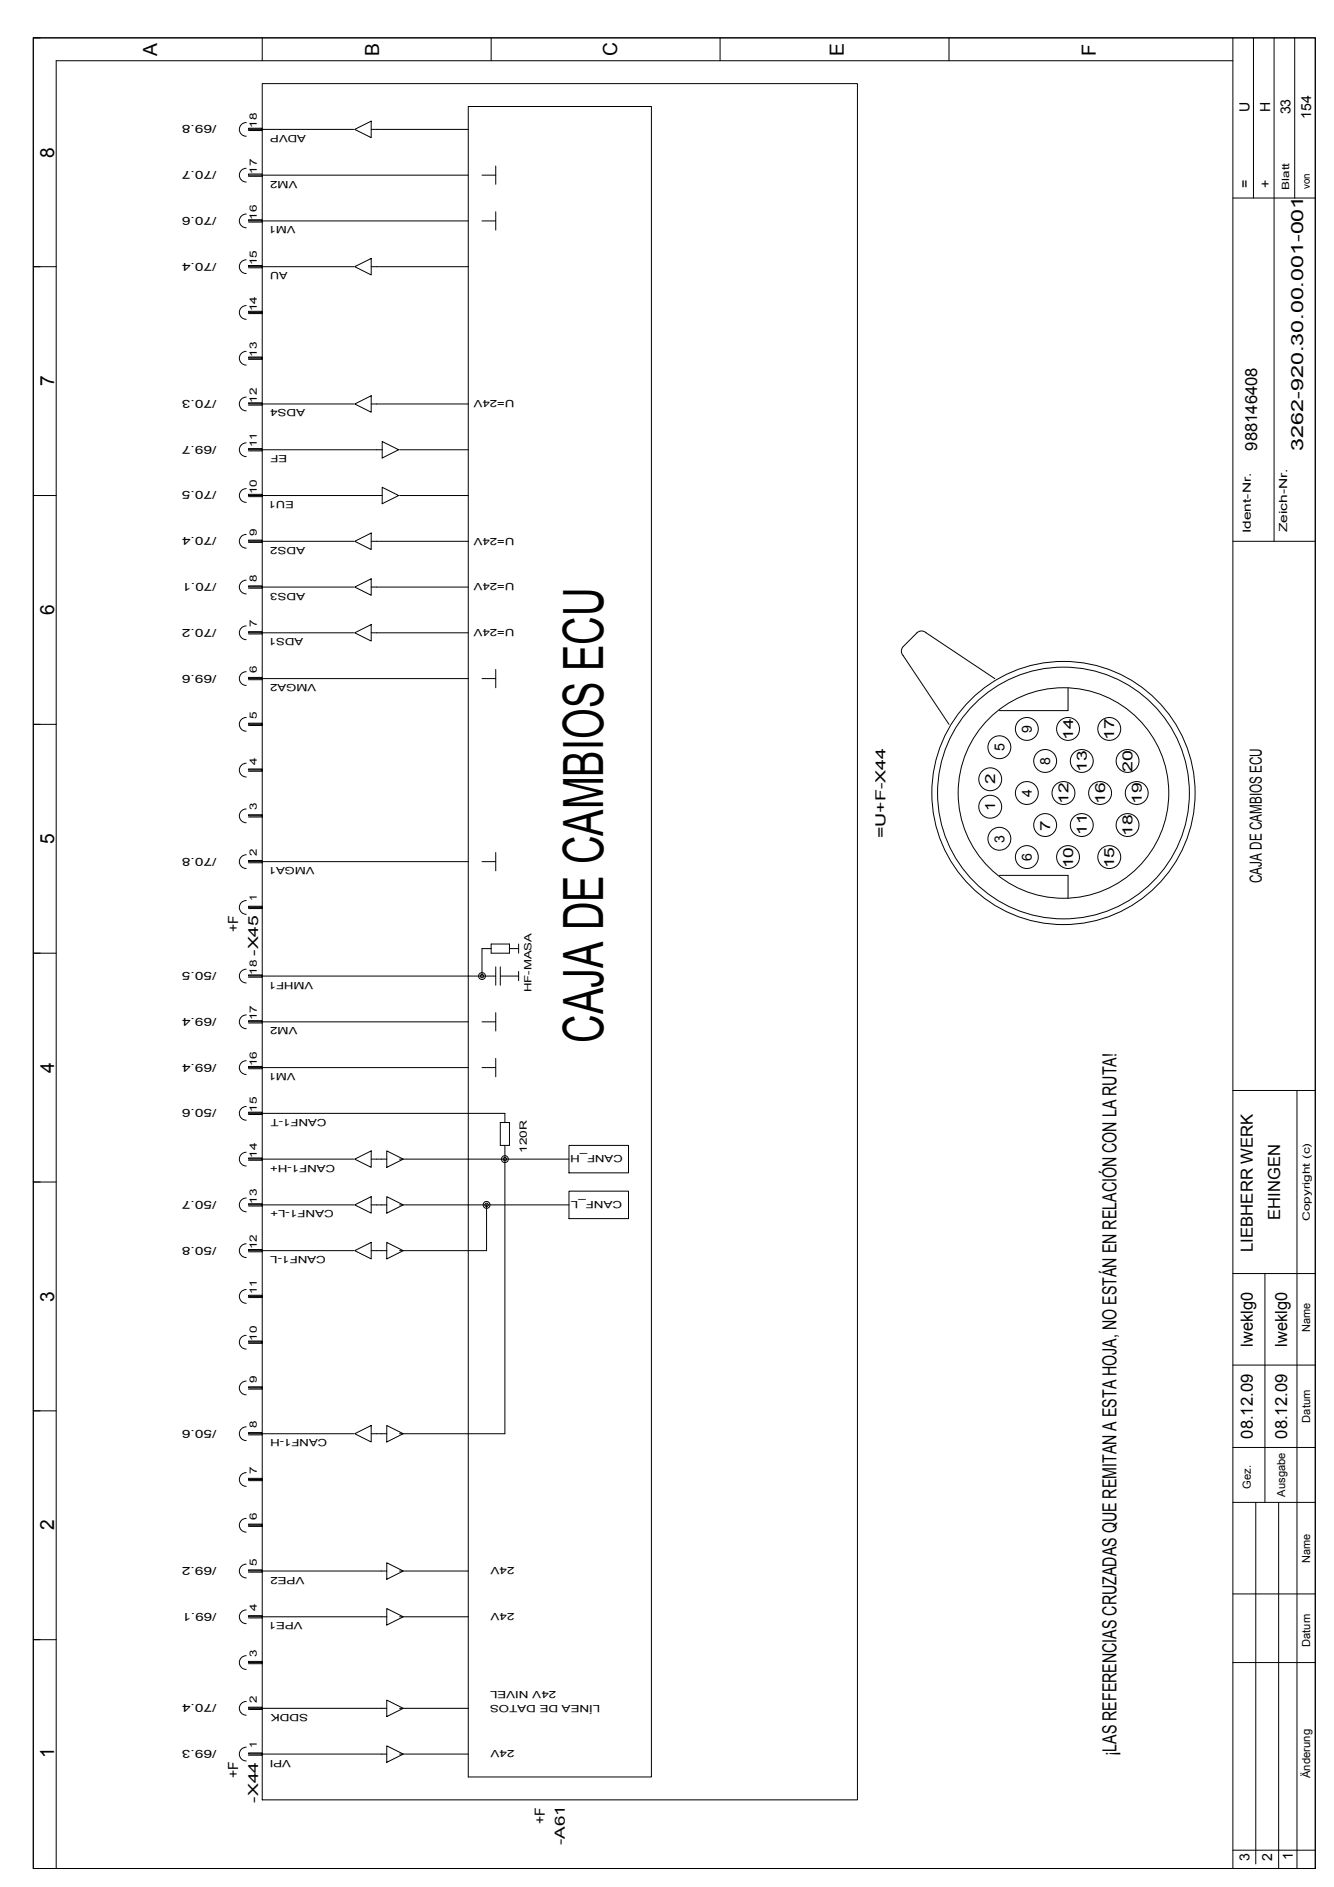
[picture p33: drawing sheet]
<svg xmlns="http://www.w3.org/2000/svg" width="210mm" height="297mm" viewBox="0 0 210 297" stroke-linecap="round" stroke-linejoin="round" font-family="sans-serif">
<defs><g id="words">
<text font-size="8.7" x="94.9" y="164.1" transform="rotate(-90 94.9 164.1)">CAJA DE CAMBIOS ECU</text>
<g font-size="3.1">
<text x="24.7" y="8.7" transform="rotate(-90 24.7 8.7)">A</text>
<text x="59.7" y="8.8" transform="rotate(-90 59.7 8.8)">B</text>
<text x="97.1" y="8.9" transform="rotate(-90 97.1 8.9)">C</text>
<text x="132.8" y="8.8" transform="rotate(-90 132.8 8.8)">E</text>
<text x="172.4" y="8.7" transform="rotate(-90 172.4 8.7)">F</text>
<text x="8.5" y="24.8" transform="rotate(-90 8.5 24.8)">8</text>
<text x="8.5" y="60.8" transform="rotate(-90 8.5 60.8)">7</text>
<text x="8.5" y="96.8" transform="rotate(-90 8.5 96.8)">6</text>
<text x="8.5" y="132.9" transform="rotate(-90 8.5 132.9)">5</text>
<text x="8.5" y="168.9" transform="rotate(-90 8.5 168.9)">4</text>
<text x="8.5" y="204.9" transform="rotate(-90 8.5 204.9)">3</text>
<text x="8.5" y="240.9" transform="rotate(-90 8.5 240.9)">2</text>
<text x="8.5" y="276.8" transform="rotate(-90 8.5 276.8)">1</text>
<text x="175.7" y="276.5" transform="rotate(-90 175.7 276.5)">¡LAS REFERENCIAS CRUZADAS QUE REMITAN A ESTA HOJA, NO ESTÁN EN RELACIÓN CON LA RUTA!</text>
</g>
<g font-size="2.6">
<text x="197.8" y="70.9" transform="rotate(-90 197.8 70.9)">988146408</text>
<text x="205" y="70.9" transform="rotate(-90 205 70.9)">3262-920.30.00.001-001</text>
<text x="198.6" y="139" transform="rotate(-90 198.6 139)">CAJA DE CAMBIOS ECU</text>
<text x="201.4" y="192" transform="rotate(-90 201.4 192)">EHINGEN</text>
<text x="197.1" y="197.1" transform="rotate(-90 197.1 197.1)">LIEBHERR WERK</text>
<text x="197.1" y="212" transform="rotate(-90 197.1 212)">lweklg0</text>
<text x="202.5" y="212" transform="rotate(-90 202.5 212)">lweklg0</text>
<text x="197.1" y="226.5" transform="rotate(-90 197.1 226.5)">08.12.09</text>
<text x="202.5" y="226.5" transform="rotate(-90 202.5 226.5)">08.12.09</text>
</g>
<g font-size="2.2">
<text x="196.6" y="17.6" transform="rotate(-90 196.6 17.6)">U</text>
<text x="199.8" y="17.6" transform="rotate(-90 199.8 17.6)">H</text>
<text x="203.1" y="18" transform="rotate(-90 203.1 18)">33</text>
<text x="206.3" y="18.7" transform="rotate(-90 206.3 18.7)">154</text>
<text x="196.6" y="29.6" transform="rotate(-90 196.6 29.6)">=</text>
<text x="199.8" y="29.6" transform="rotate(-90 199.8 29.6)">+</text>
<text x="158" y="118.2" transform="rotate(-90 158 118.2)">5</text>
<text x="162.4" y="115.4" transform="rotate(-90 162.4 115.4)">9</text>
<text x="168.9" y="116.5" transform="rotate(-90 168.9 116.5)">14</text>
<text x="175.3" y="116.5" transform="rotate(-90 175.3 116.5)">17</text>
<text x="156.6" y="123.5" transform="rotate(-90 156.6 123.5)">2</text>
<text x="162.4" y="125.4" transform="rotate(-90 162.4 125.4)">4</text>
<text x="165.3" y="120.4" transform="rotate(-90 165.3 120.4)">8</text>
<text x="171" y="121.5" transform="rotate(-90 171 121.5)">13</text>
<text x="178.2" y="121.5" transform="rotate(-90 178.2 121.5)">20</text>
<text x="139.3" y="131.9" transform="rotate(-90 139.3 131.9)">=U+F-X44</text>
<text x="156.6" y="127.6" transform="rotate(-90 156.6 127.6)">1</text>
<text x="165.3" y="130.7" transform="rotate(-90 165.3 130.7)">7</text>
<text x="168.1" y="126.5" transform="rotate(-90 168.1 126.5)">12</text>
<text x="171" y="131.4" transform="rotate(-90 171 131.4)">11</text>
<text x="173.9" y="126.6" transform="rotate(-90 173.9 126.6)">16</text>
<text x="178.2" y="131.6" transform="rotate(-90 178.2 131.6)">18</text>
<text x="179.7" y="126.6" transform="rotate(-90 179.7 126.6)">19</text>
<text x="158" y="132.7" transform="rotate(-90 158 132.7)">3</text>
<text x="162.4" y="135.5" transform="rotate(-90 162.4 135.5)">6</text>
<text x="168.9" y="136.7" transform="rotate(-90 168.9 136.7)">10</text>
<text x="175.3" y="136.7" transform="rotate(-90 175.3 136.7)">15</text>
<text x="37.5" y="146.7" transform="rotate(-90 37.5 146.7)">+F</text>
<text x="40.6" y="150.5" transform="rotate(-90 40.6 150.5)">-X45</text>
<text x="37.5" y="280" transform="rotate(-90 37.5 280)">+F</text>
<text x="40.6" y="283.7" transform="rotate(-90 40.6 283.7)">-X44</text>
<text x="85.7" y="287.2" transform="rotate(-90 85.7 287.2)">+F</text>
<text x="88.9" y="290.4" transform="rotate(-90 88.9 290.4)">-A61</text>
<text x="196.6" y="292.9" transform="rotate(-90 196.6 292.9)">3</text>
<text x="200.2" y="292.9" transform="rotate(-90 200.2 292.9)">2</text>
<text x="203.4" y="292.8" transform="rotate(-90 203.4 292.8)">1</text>
</g>
<g font-size="1.7">
<text x="34.1" y="19.7" transform="rotate(-180 34.1 19.7)">/69.8</text>
<text x="34.1" y="26.9" transform="rotate(-180 34.1 26.9)">/70.7</text>
<text x="34.1" y="34.1" transform="rotate(-180 34.1 34.1)">/70.6</text>
<text x="34.1" y="41.3" transform="rotate(-180 34.1 41.3)">/70.4</text>
<text x="34.1" y="63" transform="rotate(-180 34.1 63)">/70.3</text>
<text x="34.1" y="70.2" transform="rotate(-180 34.1 70.2)">/69.7</text>
<text x="34.1" y="77.4" transform="rotate(-180 34.1 77.4)">/70.5</text>
<text x="196.8" y="83.9" transform="rotate(-90 196.8 83.9)">Ident-Nr.</text>
<text x="202.6" y="83.8" transform="rotate(-90 202.6 83.8)">Zeich-Nr.</text>
<text x="34.1" y="84.6" transform="rotate(-180 34.1 84.6)">/70.4</text>
<text x="34.1" y="91.8" transform="rotate(-180 34.1 91.8)">/70.1</text>
<text x="34.1" y="99" transform="rotate(-180 34.1 99)">/70.2</text>
<text x="34.1" y="106.2" transform="rotate(-180 34.1 106.2)">/69.6</text>
<text x="34.1" y="135" transform="rotate(-180 34.1 135)">/70.8</text>
<text x="34.1" y="153" transform="rotate(-180 34.1 153)">/50.5</text>
<text x="34.1" y="160.2" transform="rotate(-180 34.1 160.2)">/69.4</text>
<text x="34.1" y="167.4" transform="rotate(-180 34.1 167.4)">/69.4</text>
<text x="34.1" y="174.6" transform="rotate(-180 34.1 174.6)">/50.6</text>
<text x="34.1" y="189" transform="rotate(-180 34.1 189)">/50.7</text>
<text x="34.1" y="196.2" transform="rotate(-180 34.1 196.2)">/50.8</text>
<text x="206.2" y="209.6" transform="rotate(-90 206.2 209.6)">Name</text>
<text x="34.1" y="225" transform="rotate(-180 34.1 225)">/50.6</text>
<text x="206.2" y="223.9" transform="rotate(-90 206.2 223.9)">Datum</text>
<text x="196.8" y="234.3" transform="rotate(-90 196.8 234.3)">Gez.</text>
<text x="202.2" y="235.6" transform="rotate(-90 202.2 235.6)">Ausgabe</text>
<text x="34.1" y="246.7" transform="rotate(-180 34.1 246.7)">/69.2</text>
<text x="206.2" y="246" transform="rotate(-90 206.2 246)">Name</text>
<text x="34.1" y="253.9" transform="rotate(-180 34.1 253.9)">/69.1</text>
<text x="206.2" y="259.2" transform="rotate(-90 206.2 259.2)">Datum</text>
<text x="34.1" y="268.3" transform="rotate(-180 34.1 268.3)">/70.4</text>
<text x="34.1" y="275.5" transform="rotate(-180 34.1 275.5)">/69.3</text>
<text x="206.2" y="279.9" transform="rotate(-90 206.2 279.9)">Änderung</text>
</g>
<g font-size="1.6">
<text x="40.4" y="20.1" transform="rotate(-90 40.4 20.1)">18</text>
<text x="48.1" y="21.2" transform="rotate(-180 48.1 21.2)">ADVP</text>
<text x="40.4" y="27.4" transform="rotate(-90 40.4 27.4)">17</text>
<text x="46.8" y="28.4" transform="rotate(-180 46.8 28.4)">VM2</text>
<text x="202.9" y="29.9" transform="rotate(-90 202.9 29.9)">Blatt</text>
<text x="206.1" y="29.7" transform="rotate(-90 206.1 29.7)">von</text>
<text x="40.4" y="34.6" transform="rotate(-90 40.4 34.6)">16</text>
<text x="46.5" y="35.6" transform="rotate(-180 46.5 35.6)">VM1</text>
<text x="40.4" y="41.8" transform="rotate(-90 40.4 41.8)">15</text>
<text x="45.3" y="42.8" transform="rotate(-180 45.3 42.8)">AU</text>
<text x="40.4" y="49" transform="rotate(-90 40.4 49)">14</text>
<text x="40.4" y="56.2" transform="rotate(-90 40.4 56.2)">13</text>
<text x="40.4" y="63.4" transform="rotate(-90 40.4 63.4)">12</text>
<text x="48" y="64.5" transform="rotate(-180 48 64.5)">ADS4</text>
<text x="81" y="63" transform="rotate(-180 81 63)">U=24V</text>
<text x="40.4" y="70.4" transform="rotate(-90 40.4 70.4)">11</text>
<text x="45.2" y="71.7" transform="rotate(-180 45.2 71.7)">EF</text>
<text x="40.4" y="77.8" transform="rotate(-90 40.4 77.8)">10</text>
<text x="46.2" y="78.9" transform="rotate(-180 46.2 78.9)">EU1</text>
<text x="40.4" y="84.4" transform="rotate(-90 40.4 84.4)">9</text>
<text x="48" y="86.1" transform="rotate(-180 48 86.1)">ADS2</text>
<text x="81" y="84.6" transform="rotate(-180 81 84.6)">U=24V</text>
<text x="40.4" y="91.6" transform="rotate(-90 40.4 91.6)">8</text>
<text x="48" y="93.3" transform="rotate(-180 48 93.3)">ADS3</text>
<text x="81" y="91.8" transform="rotate(-180 81 91.8)">U=24V</text>
<text x="40.4" y="98.8" transform="rotate(-90 40.4 98.8)">7</text>
<text x="47.7" y="100.5" transform="rotate(-180 47.7 100.5)">ADS1</text>
<text x="81" y="99" transform="rotate(-180 81 99)">U=24V</text>
<text x="40.4" y="106" transform="rotate(-90 40.4 106)">6</text>
<text x="49.8" y="107.7" transform="rotate(-180 49.8 107.7)">VMGA2</text>
<text x="40.4" y="113.2" transform="rotate(-90 40.4 113.2)">5</text>
<text x="40.4" y="120.4" transform="rotate(-90 40.4 120.4)">4</text>
<text x="40.4" y="127.6" transform="rotate(-90 40.4 127.6)">3</text>
<text x="40.4" y="134.8" transform="rotate(-90 40.4 134.8)">2</text>
<text x="49.5" y="136.5" transform="rotate(-180 49.5 136.5)">VMGA1</text>
<text x="40.4" y="141.9" transform="rotate(-90 40.4 141.9)">1</text>
<text x="40.4" y="153.4" transform="rotate(-90 40.4 153.4)">18</text>
<text x="49.3" y="154.5" transform="rotate(-180 49.3 154.5)">VMHF1</text>
<text x="40.4" y="160.6" transform="rotate(-90 40.4 160.6)">17</text>
<text x="46.8" y="161.7" transform="rotate(-180 46.8 161.7)">VM2</text>
<text x="83.6" y="156.2" transform="rotate(-90 83.6 156.2)">HF-MASA</text>
<text x="40.4" y="167.8" transform="rotate(-90 40.4 167.8)">16</text>
<text x="46.5" y="168.9" transform="rotate(-180 46.5 168.9)">VM1</text>
<text x="40.4" y="175" transform="rotate(-90 40.4 175)">15</text>
<text x="51.4" y="176.1" transform="rotate(-180 51.4 176.1)">CANF1-T</text>
<text x="40.4" y="182.2" transform="rotate(-90 40.4 182.2)">14</text>
<text x="52.7" y="183.3" transform="rotate(-180 52.7 183.3)">CANF1-H+</text>
<text x="82.9" y="181.5" transform="rotate(-90 82.9 181.5)">120R</text>
<text x="98" y="181.9" transform="rotate(-180 98 181.9)">CANF_H</text>
<text x="40.4" y="189.4" transform="rotate(-90 40.4 189.4)">13</text>
<text x="52.5" y="190.5" transform="rotate(-180 52.5 190.5)">CANF1-L+</text>
<text x="97.9" y="189.1" transform="rotate(-180 97.9 189.1)">CANF_L</text>
<text x="40.4" y="196.7" transform="rotate(-90 40.4 196.7)">12</text>
<text x="51.3" y="197.7" transform="rotate(-180 51.3 197.7)">CANF1-L</text>
<text x="206.1" y="192.2" transform="rotate(-90 206.1 192.2)">Copyright (c)</text>
<text x="40.4" y="203.7" transform="rotate(-90 40.4 203.7)">11</text>
<text x="40.4" y="211.1" transform="rotate(-90 40.4 211.1)">10</text>
<text x="40.4" y="217.6" transform="rotate(-90 40.4 217.6)">9</text>
<text x="40.4" y="224.8" transform="rotate(-90 40.4 224.8)">8</text>
<text x="51.5" y="226.6" transform="rotate(-180 51.5 226.6)">CANF1-H</text>
<text x="40.4" y="232" transform="rotate(-90 40.4 232)">7</text>
<text x="40.4" y="239.2" transform="rotate(-90 40.4 239.2)">6</text>
<text x="40.4" y="246.4" transform="rotate(-90 40.4 246.4)">5</text>
<text x="47.9" y="248.2" transform="rotate(-180 47.9 248.2)">VPE2</text>
<text x="80.9" y="246.7" transform="rotate(-180 80.9 246.7)">24V</text>
<text x="40.4" y="253.7" transform="rotate(-90 40.4 253.7)">4</text>
<text x="47.6" y="255.4" transform="rotate(-180 47.6 255.4)">VPE1</text>
<text x="80.9" y="253.9" transform="rotate(-180 80.9 253.9)">24V</text>
<text x="40.4" y="260.9" transform="rotate(-90 40.4 260.9)">3</text>
<text x="40.4" y="268.1" transform="rotate(-90 40.4 268.1)">2</text>
<text x="48.5" y="269.8" transform="rotate(-180 48.5 269.8)">SDDK</text>
<text x="87.5" y="266.1" transform="rotate(-180 87.5 266.1)">24V NIVEL</text>
<text x="94.4" y="268.3" transform="rotate(-180 94.4 268.3)">LÍNEA DE DATOS</text>
<text x="40.4" y="275.1" transform="rotate(-90 40.4 275.1)">1</text>
<text x="80.9" y="275.5" transform="rotate(-180 80.9 275.5)">24V</text>
<text x="45.8" y="277" transform="rotate(-180 45.8 277)">VPI</text>
</g>
</g></defs>
<g fill="none" stroke="#000" stroke-width=".16">
<path d="M5.2 6h201.8v288.1h-201.8zM5.2 6h201.8M6.3 6h-1.1v288.1h201.8M38.7 19.3a1.08 1.08 0 0 0-1 1.1 1.08 1.08 0 0 0 1 1M41.3 6v3.6M41.3 13.2h93.6v270.1h-93.6zM73.7 16.8h28.8v262.9h-28.8zM77.3 6v3.6M113.3 6v3.6M149.3 6v3.6M194 9.6h-185.2v284.5M194 6v288.1"/>
<path d="M197.2 6v25.2M200.5 6v79.2M203.7 6v25.2M207 6v288.1M38.7 33.7a1.08 1.08 0 0 0-1 1.1 1.08 1.08 0 0 0 1 1.1M38.7 26.5a1.08 1.08 0 0 0-1 1.1 1.08 1.08 0 0 0 1 1.1M55.7 20.4h-16.6v-.2h2.2v.3h-2.2M55.8 20.4l2.6-1.3v2.6zM58.4 20.4h15.3M73.7 34.8h-34.6v-.2h2.2v.4h-2.2M73.7 27.6h-34.6v-.2h2.2v.4l-2.2-.1M75.8 27.6h2.2"/>
<path d="M75.8 34.8h2.2M78 26.1v2.9M78 33.3v2.9M194 31.2h13M5.2 42h3.6M38.7 55.3a1.08 1.08 0 0 0-1 1.1 1.08 1.08 0 0 0 1 1.1M38.7 48.1a1.08 1.08 0 0 0-1 1.1 1.08 1.08 0 0 0 1 1.1M38.7 40.9a1.08 1.08 0 0 0-1 1.1 1.08 1.08 0 0 0 1 1.1M41.3 56.4h-2.2v-.2h2.2v.4h-2.2M41.3 49.2h-2.2v-.2h2.2v.4h-2.2M55.7 42h-16.6v-.2h2.2v.4h-2.2M55.8 42l2.6-1.3v2.6z"/>
<path d="M58.4 42h15.3M5.2 78h3.6M38.7 76.9a1.08 1.08 0 0 0-1 1.1 1.08 1.08 0 0 0 1 1.1M38.7 69.7a1.08 1.08 0 0 0-1 1.1 1.08 1.08 0 0 0 1 1.1M38.7 62.5a1.08 1.08 0 0 0-1 1.1 1.08 1.08 0 0 0 1 1.1M55.7 63.6h-16.6v-.2h2.2v.4h-2.2M55.8 63.6l2.6-1.3v2.6zM58.4 63.6h15.3M60.1 78h-21v-.2h2.2v.4h-2.2M60.1 70.8h-21v-.2h2.2v.4h-2.2M60.1 76.7l2.6 1.3-2.6 1.3zM60.1 69.5l2.6 1.3-2.6 1.3z"/>
<path d="M62.9 78h10.8M62.9 70.8h10.8M38.7 98.5a1.08 1.08 0 0 0-1 1.1 1.08 1.08 0 0 0 1 1.1M38.7 91.3a1.08 1.08 0 0 0-1 1.1 1.08 1.08 0 0 0 1 1.1M38.7 84.1a1.08 1.08 0 0 0-1 1.1 1.08 1.08 0 0 0 1 1.1M55.7 99.6h-16.6v-.2h2.2v.4h-2.2M55.7 92.4h-16.6v-.2h2.2v.4h-2.2M55.7 85.2h-16.6v-.2h2.2v.4h-2.2M55.8 99.6l2.6-1.3v2.6zM55.8 92.4l2.6-1.3v2.6zM55.8 85.2l2.6-1.3v2.6zM58.4 99.6h15.3"/>
<path d="M58.4 92.4h15.3M58.4 85.2h15.3M144.3 99.6a1.01 1.01 0 0 1 1.4 0l10.8 7.2M144.3 99.6l-2.2 2.2M194 85.2h13M5.2 114h3.6M38.7 112.9a1.08 1.08 0 0 0-1 1.1 1.08 1.08 0 0 0 1 1.1M38.7 105.7a1.08 1.08 0 0 0-1 1.1 1.08 1.08 0 0 0 1 1.1M41.3 114h-2.2v-.2h2.2v.4h-2.2M73.7 106.8h-34.6v-.2h2.2v.4h-2.2M75.8 106.8h2.2M78 105.4v2.9"/>
<path d="M142.1 101.8a1.02 1.02 0 0 0 0 1.4l7.2 10.8M168.1 108.3v3.6h-10.8M38.7 134.6a1.08 1.08 0 0 0-1 1 1.08 1.08 0 0 0 1 1.1M38.7 127.3a1.08 1.08 0 0 0-1 1.1 1.08 1.08 0 0 0 1 1.1M38.7 120.1a1.08 1.08 0 0 0-1 1.1 1.08 1.08 0 0 0 1 1.1M41.3 128.4h-2.2v-.2h2.2v.4h-2.2M41.3 121.2h-2.2v-.2h2.2v.4h-2.2M73.7 135.6h-34.6v-.1h2.2v.3h-2.2M75.8 135.6h2.2M78 134.2v2.9M157.3 137.8h10.8v3.6M5.2 150h3.6"/>
<path d="M38.7 159.8a1.08 1.08 0 0 0-1 1 1.08 1.08 0 0 0 1 1.1M38.7 152.6a1.08 1.08 0 0 0-1 1 1.08 1.08 0 0 0 1 1.1M38.7 141.8a1.08 1.08 0 0 0-1 1 1.08 1.08 0 0 0 1 1.1M41.3 142.8h-2.2v-.1h2.2v.3h-2.2M77.3 149.3h-1.5v4.3M77.3 148.6h2.9v1.4h-2.9zM78 152.2v2.9M78 153.6h-38.9v-.1h2.2v.3h-2.2M78 159.4v2.9M78.7 152.2v2.9M78.7 153.6h2.9M80.2 149.3h1.4"/>
<path d="M81.6 148.6v1.4M81.6 152.9v1.5M38.7 174.2a1.08 1.08 0 0 0-1 1.1 1.08 1.08 0 0 0 1 1M38.7 167a1.08 1.08 0 0 0-1 1.1 1.08 1.08 0 0 0 1 1M39.1 175.4h2.2v-.3h-2.2v.2h40.3v1.4M73.7 168.1h-34.6v-.2h2.2v.3h-2.2M73.7 160.9l-34.6-.1v-.1h2.2v.3h-2.2M75.8 168.1h2.2M75.8 160.9h2.2M78 166.6v2.9M78.7 176.7h1.5v3.6h-1.5zM194 171.7h13"/>
<path d="M204.1 171.7v122.4M5.2 186.1h3.6M38.7 195.8a1.08 1.08 0 0 0-1 1.1 1.08 1.08 0 0 0 1 1.1M38.7 188.6a1.08 1.08 0 0 0-1 1.1 1.08 1.08 0 0 0 1 1M38.7 181.4a1.08 1.08 0 0 0-1 1.1 1.08 1.08 0 0 0 1 1M55.7 196.9h-16.6v-.2h2.2v.4h-2.2M55.7 189.7h-16.6v-.2h2.2v.3h-2.2M55.7 182.5h-16.6v-.2h2.2v.3h-2.2M55.8 196.9l2.6-1.3v2.6zM55.8 182.5l2.6-1.3v2.6zM55.8 189.7l2.6-1.3v2.6zM58.4 196.9h2.5"/>
<path d="M58.4 182.5h2.5M58.4 189.7h2.5M60.9 195.6l2.6 1.3-2.6 1.3zM60.9 181.2l2.6 1.3-2.6 1.3zM60.9 188.4l2.6 1.3-2.6 1.3zM76.6 189.7v7.2h-13.7M79.4 180.3v45.4h-16.5M89.5 182.5h-26.6M89.5 189.7h-26.6M89.5 187.5h9.4v4.3h-9.4zM89.5 180.3h9.4v4.3h-9.4zM38.7 217.4a1.08 1.08 0 0 0-1 1.1 1.08 1.08 0 0 0 1 1.1"/>
<path d="M38.7 210.2a1.08 1.08 0 0 0-1 1.1 1.08 1.08 0 0 0 1 1.1M38.7 203a1.08 1.08 0 0 0-1 1.1 1.08 1.08 0 0 0 1 1.1M41.3 218.5h-2.2v-.2h2.2v.4h-2.2M41.3 211.3h-2.2v-.2h2.2v.4h-2.2M41.3 204.1h-2.2v-.2h2.2v.4h-2.2M194 214.9h13M194 200.5h13M199 200.5v36M5.2 222.1h3.6M38.7 239a1.08 1.08 0 0 0-1 1.1 1.08 1.08 0 0 0 1 1.1M38.7 231.8a1.08 1.08 0 0 0-1 1.1 1.08 1.08 0 0 0 1 1.1M38.7 224.6a1.08 1.08 0 0 0-1 1.1 1.08 1.08 0 0 0 1 1.1"/>
<path d="M41.3 232.9h-2.2v-.2h2.2v.4h-2.2M55.7 225.7h-16.6v-.2h2.2v.4h-2.2M55.8 225.7l2.6-1.3v2.6zM58.4 225.7h2.5M60.9 224.4l2.6 1.3-2.6 1.3zM194 236.5h13M194 227.8h13M197.6 236.5v56.9M201.2 236.5v57.6M5.2 258.1h3.6M38.7 253.4a1.08 1.08 0 0 0-1 1.1 1.08 1.08 0 0 0 1 1.1M38.7 246.2a1.08 1.08 0 0 0-1 1.1 1.08 1.08 0 0 0 1 1.1"/>
<path d="M41.3 240.1h-2.2v-.2h2.2v.4h-2.2M60.9 254.5h-21.8v-.2h2.2v.4h-2.2M60.9 247.3h-21.8v-.2h2.2v.4h-2.2M60.9 253.2l2.6 1.3-2.6 1.3zM60.9 246l2.6 1.3-2.6 1.3zM62.9 254.5h10.8M62.9 247.3h10.8M194 250.9h13M38.7 275a1.08 1.08 0 0 0-1 1.1 1.08 1.08 0 0 0 1 1.1M38.7 267.8a1.08 1.08 0 0 0-1 1.1 1.08 1.08 0 0 0 1 1.1M38.7 260.6a1.08 1.08 0 0 0-1 1.1 1.08 1.08 0 0 0 1 1.1M41.3 261.7h-2.2v-.2h2.2v.4h-2.2"/>
<path d="M60.9 276.1h-21.8v-.2h2.2v.4h-2.2M60.9 268.9h-21.8v-.2h2.2v.4h-2.2M60.9 274.8l2.6 1.3-2.6 1.3zM60.9 267.6l2.6 1.3-2.6 1.3zM62.9 276.1h10.8M62.9 268.9h10.8M194 261.7h13M194 291.2h13"/>
<circle cx="157.2" cy="117.6" r="1.8"/>
<circle cx="161.6" cy="114.7" r="1.8"/>
<circle cx="164.5" cy="119.8" r="1.8"/>
<circle cx="168.1" cy="114.7" r="1.8"/>
<circle cx="170.2" cy="119.8" r="1.8"/>
<circle cx="174.5" cy="114.7" r="1.8"/>
<circle cx="177.4" cy="119.8" r="1.8"/>
<circle cx="155.8" cy="127" r="1.8"/>
<circle cx="155.8" cy="122.7" r="1.8"/>
<circle cx="157.2" cy="132" r="1.8"/>
<circle cx="161.6" cy="124.8" r="1.8"/>
<circle cx="161.6" cy="134.9" r="1.8"/>
<circle cx="164.5" cy="129.9" r="1.8"/>
<circle cx="167.3" cy="124.8" r="16.6"/>
<circle cx="167.3" cy="124.8" r="19.8"/>
<circle cx="167.3" cy="124.8" r="20.7"/>
<circle cx="167.3" cy="124.8" r="1.8"/>
<circle cx="168.1" cy="134.9" r="1.8"/>
<circle cx="170.2" cy="129.9" r="1.8"/>
<circle cx="173.1" cy="124.8" r="1.8"/>
<circle cx="174.5" cy="134.9" r="1.8"/>
<circle cx="177.4" cy="129.9" r="1.8"/>
<circle cx="178.9" cy="124.8" r="1.8"/>
<circle cx="75.8" cy="153.6" r=".54"/>
<circle cx="75.8" cy="153.6" r=".27"/>
<circle cx="76.6" cy="189.7" r=".27"/>
<circle cx="76.6" cy="189.7" r=".54"/>
<circle cx="79.4" cy="182.5" r=".54"/>
<circle cx="79.4" cy="182.5" r=".27"/>
</g>
<use href="#words"/>
</svg>
